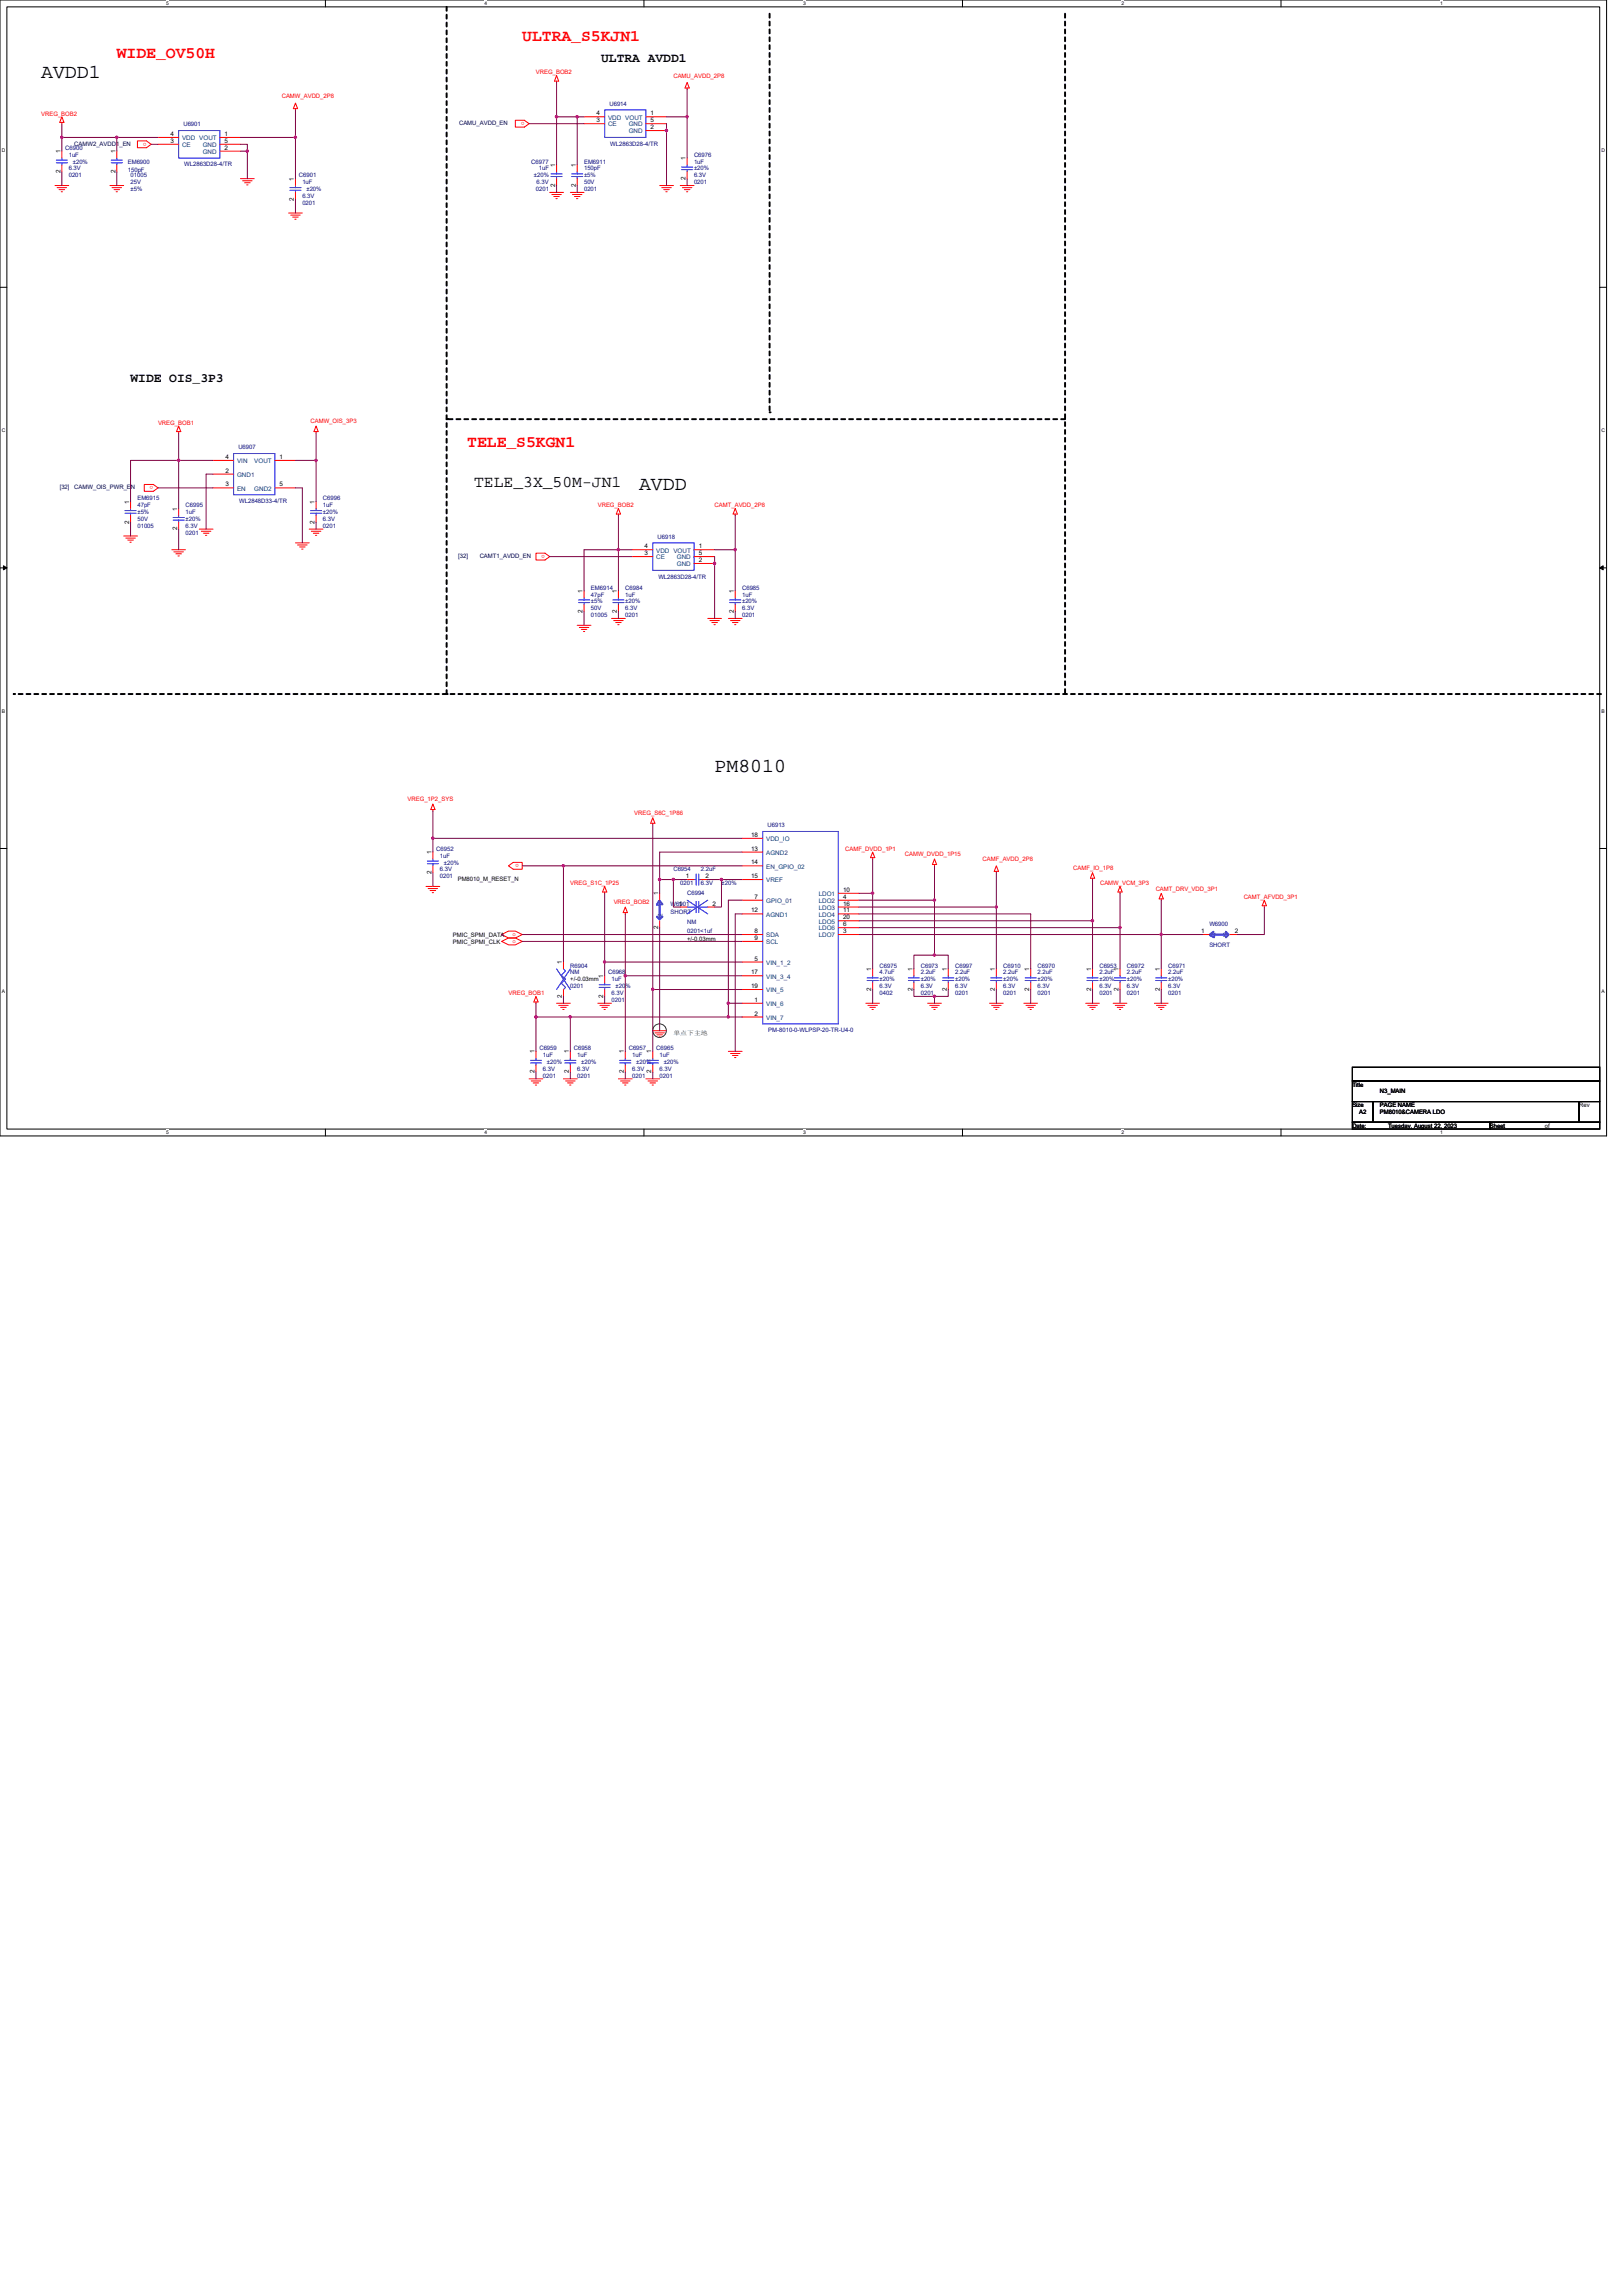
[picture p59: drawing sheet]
<svg xmlns="http://www.w3.org/2000/svg" width="210mm" height="297mm" viewBox="0 0 210 297" stroke-linecap="round" stroke-linejoin="round" font-family="sans-serif">
<defs><g id="words">
<g font-size="2.6">
<text x="5.3" y="10.1">AVDD1</text>
<text x="82.7" y="63.4">AVDD</text>
<text x="92.5" y="99.8">PM8010</text>
</g>
<g font-size="2.1" fill="#f00">
<text x="67.6" y="5.3">ULTRA_S5KJN1</text>
<text x="15.1" y="7.5">WIDE_OV50H</text>
<text x="60.5" y="57.8">TELE_S5KGN1</text>
</g>
<text font-size="2.1" x="61.3" y="63">TELE_3X_50M-JN1</text>
<g font-size="1.7">
<text x="77.8" y="8">ULTRA AVDD1</text>
<text x="16.9" y="49.4">WIDE OIS_3P3</text>
</g>
<g font-size=".8" fill="#f00">
<text x="69.3" y="9.6">VREG_BOB2</text>
<text x="87.1" y="10.1">CAMU_AVDD_2P8</text>
<text x="5.3" y="14.9">VREG_BOB2</text>
<text x="36.4" y="12.7">CAMW_AVDD_2P8</text>
<text x="67.8" y="15.8" transform="rotate(-180 67.8 15.8)">o</text>
<text x="18.9" y="18.5" transform="rotate(-180 18.9 18.5)">o</text>
<text x="20.4" y="54.9">VREG_BOB1</text>
<text x="40.2" y="54.8">CAMW_OIS_3P3</text>
<text x="19.8" y="62.9" transform="rotate(-180 19.8 62.9)">o</text>
<text x="77.3" y="65.6">VREG_BOB2</text>
<text x="92.5" y="65.6">CAMT_AVDD_2P8</text>
<text x="70.5" y="71.8" transform="rotate(-180 70.5 71.8)">o</text>
<text x="52.7" y="103.7">VREG_1P2_SYS</text>
<text x="82.1" y="105.5">VREG_S6C_1P86</text>
<text x="67.1" y="111.8" transform="rotate(-180 67.1 111.8)">o</text>
<text x="109.3" y="110.1">CAMF_DVDD_1P1</text>
<text x="117.1" y="110.8">CAMW_DVDD_1P15</text>
<text x="127.1" y="111.4">CAMF_AVDD_2P8</text>
<text x="138.9" y="112.6">CAMF_IO_1P8</text>
<text x="73.8" y="114.5">VREG_S1C_1P25</text>
<text x="79.4" y="117">VREG_BOB2</text>
<text x="142.3" y="114.5">CAMW_VCM_3P3</text>
<text x="149.5" y="115.2">CAMT_DRV_VDD_3P1</text>
<text x="160.9" y="116.3">CAMT_AFVDD_3P1</text>
<text x="66.3" y="121.1">o</text>
<text x="66.3" y="122">o</text>
<text x="65.8" y="128.7">VREG_BOB1</text>
</g>
<g font-size=".8">
<text x="22.1" y="17.6">4</text>
<text x="29.1" y="17.6">1</text>
<text x="77.2" y="15.8">3</text>
<text x="77.2" y="14.9">4</text>
<text x="84.2" y="16.7">2</text>
<text x="84.2" y="15.8">5</text>
<text x="84.2" y="14.9">1</text>
<text x="7.8" y="22.4" transform="rotate(-90 7.8 22.4)">2</text>
<text x="7.8" y="19.8" transform="rotate(-90 7.8 19.8)">1</text>
<text x="14.9" y="22.4" transform="rotate(-90 14.9 22.4)">2</text>
<text x="14.9" y="19.8" transform="rotate(-90 14.9 19.8)">1</text>
<text x="22.1" y="18.5">3</text>
<text x="29.1" y="19.4">2</text>
<text x="29.1" y="18.5">5</text>
<text x="38" y="23.4" transform="rotate(-90 38 23.4)">1</text>
<text x="71.8" y="21.6" transform="rotate(-90 71.8 21.6)">1</text>
<text x="74.5" y="21.6" transform="rotate(-90 74.5 21.6)">1</text>
<text x="88.7" y="23.3" transform="rotate(-90 88.7 23.3)">2</text>
<text x="88.7" y="20.7" transform="rotate(-90 88.7 20.7)">1</text>
<text x="38" y="26" transform="rotate(-90 38 26)">2</text>
<text x="71.8" y="24.2" transform="rotate(-90 71.8 24.2)">2</text>
<text x="74.5" y="24.2" transform="rotate(-90 74.5 24.2)">2</text>
<text x="29.2" y="59.4">4</text>
<text x="36.2" y="59.4">1</text>
<text x="16.7" y="65.2" transform="rotate(-90 16.7 65.2)">1</text>
<text x="29.2" y="61.2">2</text>
<text x="29.2" y="62.9">3</text>
<text x="36.2" y="62.9">5</text>
<text x="40.7" y="65.2" transform="rotate(-90 40.7 65.2)">1</text>
<text x="16.7" y="67.7" transform="rotate(-90 16.7 67.7)">2</text>
<text x="22.9" y="68.6" transform="rotate(-90 22.9 68.6)">2</text>
<text x="22.9" y="66.1" transform="rotate(-90 22.9 66.1)">1</text>
<text x="40.7" y="67.7" transform="rotate(-90 40.7 67.7)">2</text>
<text x="83.4" y="71.8">3</text>
<text x="83.4" y="70.9">4</text>
<text x="90.4" y="71.8">5</text>
<text x="90.4" y="70.9">1</text>
<text x="75.4" y="76.7" transform="rotate(-90 75.4 76.7)">1</text>
<text x="79.8" y="76.7" transform="rotate(-90 79.8 76.7)">1</text>
<text x="90.4" y="72.7">2</text>
<text x="94.9" y="76.7" transform="rotate(-90 94.9 76.7)">1</text>
<text x="75.4" y="79.3" transform="rotate(-90 75.4 79.3)">2</text>
<text x="79.8" y="79.3" transform="rotate(-90 79.8 79.3)">2</text>
<text x="94.9" y="79.3" transform="rotate(-90 94.9 79.3)">2</text>
<text x="55.8" y="113.1" transform="rotate(-90 55.8 113.1)">2</text>
<text x="55.8" y="110.5" transform="rotate(-90 55.8 110.5)">1</text>
<text x="59.2" y="114">PM8010_M_RESET_N</text>
<text x="88.7" y="113.6">1</text>
<text x="91.3" y="113.6">2</text>
<text x="97.2" y="113.6">15</text>
<text x="97.2" y="111.8">14</text>
<text x="97.2" y="108.3">18</text>
<text x="97.2" y="110">13</text>
<text x="85.2" y="115.8" transform="rotate(-90 85.2 115.8)">1</text>
<text x="87.8" y="117.2">1</text>
<text x="92.2" y="117.2">2</text>
<text x="97.2" y="118">12</text>
<text x="97.6" y="116.3">7</text>
<text x="109.1" y="115.4">10</text>
<text x="109.1" y="116.3">4</text>
<text x="109.1" y="117.2">16</text>
<text x="109.1" y="118">11</text>
<text x="109.1" y="118.9">20</text>
<text x="109.1" y="119.8">6</text>
<text x="58.6" y="121.2">PMIC_SPMI_DATA</text>
<text x="58.6" y="122.1">PMIC_SPMI_CLK</text>
<text x="72.7" y="124.7" transform="rotate(-90 72.7 124.7)">1</text>
<text x="85.2" y="120.2" transform="rotate(-90 85.2 120.2)">2</text>
<text x="88.9" y="121.8">+/-0.03mm</text>
<text x="97.6" y="124.3">5</text>
<text x="97.6" y="121.6">9</text>
<text x="97.6" y="120.7">8</text>
<text x="109.1" y="120.7">3</text>
<text x="112.7" y="125.6" transform="rotate(-90 112.7 125.6)">1</text>
<text x="118" y="125.6" transform="rotate(-90 118 125.6)">1</text>
<text x="122.5" y="125.6" transform="rotate(-90 122.5 125.6)">1</text>
<text x="128.7" y="125.6" transform="rotate(-90 128.7 125.6)">1</text>
<text x="133.2" y="125.6" transform="rotate(-90 133.2 125.6)">1</text>
<text x="141.2" y="125.6" transform="rotate(-90 141.2 125.6)">1</text>
<text x="144.7" y="125.6" transform="rotate(-90 144.7 125.6)">1</text>
<text x="150.1" y="125.6" transform="rotate(-90 150.1 125.6)">1</text>
<text x="155.4" y="120.7">1</text>
<text x="159.7" y="120.7">2</text>
<text x="72.7" y="129.1" transform="rotate(-90 72.7 129.1)">2</text>
<text x="73.8" y="127">+/-0.03mm</text>
<text x="78" y="129.1" transform="rotate(-90 78 129.1)">2</text>
<text x="78" y="126.5" transform="rotate(-90 78 126.5)">1</text>
<text x="97.2" y="126">17</text>
<text x="97.2" y="127.8">19</text>
<text x="97.6" y="129.6">1</text>
<text x="97.6" y="131.4">2</text>
<text x="112.7" y="128.2" transform="rotate(-90 112.7 128.2)">2</text>
<text x="118" y="128.2" transform="rotate(-90 118 128.2)">2</text>
<text x="122.5" y="128.2" transform="rotate(-90 122.5 128.2)">2</text>
<text x="128.7" y="128.2" transform="rotate(-90 128.7 128.2)">2</text>
<text x="133.2" y="128.2" transform="rotate(-90 133.2 128.2)">2</text>
<text x="141.2" y="128.2" transform="rotate(-90 141.2 128.2)">2</text>
<text x="144.7" y="128.2" transform="rotate(-90 144.7 128.2)">2</text>
<text x="150.1" y="128.2" transform="rotate(-90 150.1 128.2)">2</text>
<text x="69.2" y="136.3" transform="rotate(-90 69.2 136.3)">1</text>
<text x="73.6" y="136.3" transform="rotate(-90 73.6 136.3)">1</text>
<text x="80.7" y="136.3" transform="rotate(-90 80.7 136.3)">1</text>
<text x="84.3" y="136.3" transform="rotate(-90 84.3 136.3)">1</text>
<text x="69.2" y="138.9" transform="rotate(-90 69.2 138.9)">2</text>
<text x="73.6" y="138.9" transform="rotate(-90 73.6 138.9)">2</text>
<text x="80.7" y="138.9" transform="rotate(-90 80.7 138.9)">2</text>
<text x="84.3" y="138.9" transform="rotate(-90 84.3 138.9)">2</text>
<text x="175" y="140.6">Title</text>
<text x="175" y="143.2">Size</text>
<text x="178.5" y="141.5">N3_MAIN</text>
<text x="178.5" y="143.2">PAGE NAME</text>
<text x="204.3" y="143.2">Rev</text>
<text x="175" y="145.9">Date:</text>
<text x="175.9" y="144.1">A2</text>
<text x="178.5" y="144.1">PM8010&amp;CAMERA LDO</text>
<text x="179.6" y="145.9">Tuesday, August 22, 2023</text>
<text x="192.7" y="145.9">Sheet</text>
<text x="199.9" y="145.9">of</text>
</g>
<g font-size=".8" fill="#000080">
<text x="23.7" y="16.4">U6901</text>
<text x="78.8" y="13.7">U6914</text>
<text x="8.4" y="19.4">C6900</text>
<text x="8.9" y="20.3">1uF</text>
<text x="8.9" y="22.9">0201</text>
<text x="8.9" y="22.1">6.3V</text>
<text x="9.4" y="21.2">±20%</text>
<text x="16.5" y="21.2">EM6900</text>
<text x="16.5" y="22.2">150pF</text>
<text x="16.9" y="22.9">01005</text>
<text x="16.9" y="23.8">25V</text>
<text x="23.8" y="21.5">WL2863D28-4/TR</text>
<text x="38.7" y="22.9">C6901</text>
<text x="39.1" y="23.8">1uF</text>
<text x="68.7" y="21.2">C6977</text>
<text x="69.1" y="22.9">±20%</text>
<text x="69.4" y="23.8">6.3V</text>
<text x="69.7" y="22.1">1uF</text>
<text x="75.6" y="21.2">EM6911</text>
<text x="75.6" y="22.1">150pF</text>
<text x="75.6" y="23.8">50V</text>
<text x="75.6" y="22.9">±5%</text>
<text x="79" y="18.9">WL2863D28-4/TR</text>
<text x="89.8" y="20.3">C6976</text>
<text x="89.8" y="21.2">1uF</text>
<text x="89.8" y="23.8">0201</text>
<text x="89.8" y="22.9">6.3V</text>
<text x="89.8" y="22.1">±20%</text>
<text x="16.9" y="24.7">±5%</text>
<text x="39.1" y="26.5">0201</text>
<text x="39.1" y="25.6">6.3V</text>
<text x="39.6" y="24.7">±20%</text>
<text x="69.3" y="24.7">0201</text>
<text x="75.6" y="24.7">0201</text>
<text x="30.8" y="58.1">U6907</text>
<text x="17.8" y="64.7">EM6915</text>
<text x="17.8" y="65.6">47pF</text>
<text x="24" y="65.6">C6995</text>
<text x="30.9" y="65.1">WL2848D33-4/TR</text>
<text x="41.8" y="64.7">C6996</text>
<text x="41.8" y="65.6">1uF</text>
<text x="17.8" y="68.3">01005</text>
<text x="17.8" y="67.4">50V</text>
<text x="17.8" y="66.5">±5%</text>
<text x="24" y="66.5">1uF</text>
<text x="24" y="69.2">0201</text>
<text x="24" y="68.3">6.3V</text>
<text x="24" y="67.4">±20%</text>
<text x="41.8" y="68.3">0201</text>
<text x="41.8" y="67.4">6.3V</text>
<text x="41.8" y="66.5">±20%</text>
<text x="85.1" y="69.7">U6918</text>
<text x="76.5" y="76.3">EM6914</text>
<text x="76.5" y="77.2">47pF</text>
<text x="80.9" y="76.3">C6984</text>
<text x="80.9" y="77.2">1uF</text>
<text x="85.2" y="74.9">WL2863D28-4/TR</text>
<text x="96" y="76.3">C6985</text>
<text x="96" y="77.2">1uF</text>
<text x="76.5" y="79.8">01005</text>
<text x="76.5" y="79">50V</text>
<text x="76.5" y="78.1">±5%</text>
<text x="80.9" y="79.8">0201</text>
<text x="80.9" y="79">6.3V</text>
<text x="80.9" y="78.1">±20%</text>
<text x="96" y="79.8">0201</text>
<text x="96" y="79">6.3V</text>
<text x="96" y="78.1">±20%</text>
<text x="99.3" y="107">U6913</text>
<text x="56.5" y="110.1">C6952</text>
<text x="56.9" y="111">1uF</text>
<text x="56.9" y="113.6">0201</text>
<text x="56.9" y="112.7">6.3V</text>
<text x="57.4" y="111.8">±20%</text>
<text x="87.1" y="112.7">C6954</text>
<text x="90.7" y="112.7">2.2uF</text>
<text x="86.8" y="117.2">W6901</text>
<text x="86.8" y="118.2">SHORT</text>
<text x="88" y="114.5">0201</text>
<text x="88.9" y="115.8">C6994</text>
<text x="88.9" y="119.5">NM</text>
<text x="90.7" y="114.5">6.3V</text>
<text x="93.3" y="114.5">±20%</text>
<text x="156.5" y="119.8">W6900</text>
<text x="73.8" y="125.2">R6904</text>
<text x="88.9" y="120.7">0201&lt;1uf</text>
<text x="113.8" y="125.2">C6975</text>
<text x="119.1" y="125.2">C6973</text>
<text x="123.6" y="125.2">C6997</text>
<text x="129.8" y="125.2">C6910</text>
<text x="134.2" y="125.2">C6970</text>
<text x="142.2" y="125.2">C6953</text>
<text x="145.8" y="125.2">C6972</text>
<text x="151.1" y="125.2">C6971</text>
<text x="156.5" y="122.5">SHORT</text>
<text x="73.8" y="126.1">NM</text>
<text x="73.8" y="127.8">0201</text>
<text x="78.7" y="126.1">C6968</text>
<text x="79.1" y="127">1uF</text>
<text x="79.1" y="129.6">0201</text>
<text x="79.1" y="128.7">6.3V</text>
<text x="79.6" y="127.8">±20%</text>
<text x="113.8" y="126.1">4.7uF</text>
<text x="113.8" y="128.7">0402</text>
<text x="113.8" y="127.8">6.3V</text>
<text x="113.8" y="127">±20%</text>
<text x="119.1" y="126.1">2.2uF</text>
<text x="119.1" y="128.7">0201</text>
<text x="119.1" y="127.8">6.3V</text>
<text x="119.1" y="127">±20%</text>
<text x="123.6" y="126.1">2.2uF</text>
<text x="123.6" y="128.7">0201</text>
<text x="123.6" y="127.8">6.3V</text>
<text x="123.6" y="127">±20%</text>
<text x="129.8" y="126.1">2.2uF</text>
<text x="129.8" y="128.7">0201</text>
<text x="129.8" y="127.8">6.3V</text>
<text x="129.8" y="127">±20%</text>
<text x="134.2" y="126.1">2.2uF</text>
<text x="134.2" y="128.7">0201</text>
<text x="134.2" y="127.8">6.3V</text>
<text x="134.2" y="127">±20%</text>
<text x="142.2" y="126.1">2.2uF</text>
<text x="142.2" y="128.7">0201</text>
<text x="142.2" y="127.8">6.3V</text>
<text x="142.2" y="127">±20%</text>
<text x="145.8" y="126.1">2.2uF</text>
<text x="145.8" y="128.7">0201</text>
<text x="145.8" y="127.8">6.3V</text>
<text x="145.8" y="127">±20%</text>
<text x="151.1" y="126.1">2.2uF</text>
<text x="151.1" y="128.7">0201</text>
<text x="151.1" y="127.8">6.3V</text>
<text x="151.1" y="127">±20%</text>
<text x="69.8" y="135.8">C6959</text>
<text x="70.2" y="136.7">1uF</text>
<text x="70.8" y="137.6">±20%</text>
<text x="74.2" y="135.8">C6958</text>
<text x="74.7" y="136.7">1uF</text>
<text x="75.2" y="137.6">±20%</text>
<text x="81.3" y="135.8">C6957</text>
<text x="81.8" y="136.7">1uF</text>
<text x="82.3" y="137.6">±20%</text>
<text x="84.9" y="135.8">C6965</text>
<text x="85.3" y="136.7">1uF</text>
<text x="85.9" y="137.6">±20%</text>
<text x="99.4" y="133.5">PM-8010-0-WLPSP-20-TR-U4-0</text>
<text x="70.2" y="139.4">0201</text>
<text x="70.2" y="138.5">6.3V</text>
<text x="74.7" y="139.4">0201</text>
<text x="74.7" y="138.5">6.3V</text>
<text x="81.8" y="139.4">0201</text>
<text x="81.8" y="138.5">6.3V</text>
<text x="85.3" y="139.4">0201</text>
<text x="85.3" y="138.5">6.3V</text>
</g>
<g font-size=".8" fill="#000040">
<text x="59.4" y="16.2">CAMU_AVDD_EN</text>
<text x="9.6" y="18.9">CAMW2_AVDD1_EN</text>
<text x="7.7" y="63.3">[32]</text>
<text x="9.6" y="63.3">CAMW_OIS_PWR_EN</text>
<text x="59.3" y="72.2">[32]</text>
<text x="62.1" y="72.2">CAMT1_AVDD_EN</text>
</g>
<g font-size=".8" fill="#004080">
<text x="78.7" y="16.4">CE</text>
<text x="78.7" y="15.5">VDD VOUT</text>
<text x="81.3" y="17.3">GND</text>
<text x="81.3" y="16.4">GND</text>
<text x="23.6" y="19">CE</text>
<text x="23.6" y="18.1">VDD VOUT</text>
<text x="26.2" y="19.9">GND</text>
<text x="26.2" y="19">GND</text>
<text x="30.7" y="59.9">VIN</text>
<text x="32.9" y="59.9">VOUT</text>
<text x="30.7" y="61.7">GND1</text>
<text x="30.7" y="63.5">EN</text>
<text x="32.9" y="63.5">GND2</text>
<text x="84.9" y="71.5">VDD VOUT</text>
<text x="84.9" y="72.4">CE</text>
<text x="87.6" y="73.3">GND</text>
<text x="87.6" y="72.4">GND</text>
<text x="99.1" y="112.4">EN_GPIO_02</text>
<text x="99.1" y="108.8">VDD_IO</text>
<text x="99.1" y="110.6">AGND2</text>
<text x="85.7" y="118.7" transform="rotate(-90 85.7 118.7)">2</text>
<text x="85.7" y="117.3" transform="rotate(-90 85.7 117.3)">1</text>
<text x="99.1" y="114.2">VREF</text>
<text x="99.1" y="116.8">GPIO_01</text>
<text x="99.1" y="118.6">AGND1</text>
<text x="105.9" y="115.9">LDO1</text>
<text x="105.9" y="116.8">LDO2</text>
<text x="105.9" y="117.7">LDO3</text>
<text x="105.9" y="118.6">LDO4</text>
<text x="105.9" y="119.5">LDO5</text>
<text x="99.1" y="124.8">VIN_1_2</text>
<text x="99.1" y="122.2">SCL</text>
<text x="99.1" y="121.3">SDA</text>
<text x="105.9" y="120.4">LDO6</text>
<text x="105.9" y="121.3">LDO7</text>
<text x="156.9" y="121.3">1</text>
<text x="158.2" y="121.3">2</text>
<text x="99.1" y="126.6">VIN_3_4</text>
<text x="99.1" y="128.4">VIN_5</text>
<text x="99.1" y="130.2">VIN_6</text>
<text x="99.1" y="131.9">VIN_7</text>
</g>
<text font-size=".8" fill="#008000" x="87.1" y="134">单点下主地</text>
<g font-size=".6">
<text x="21.5" y=".7">5</text>
<text x="62.7" y=".7">4</text>
<text x="103.9" y=".7">3</text>
<text x="145.1" y=".7">2</text>
<text x="186.3" y=".7">1</text>
<text x=".2" y="19.6">D</text>
<text x="207.2" y="19.6">D</text>
<text x=".2" y="55.9">C</text>
<text x="207.2" y="55.9">C</text>
<text x=".2" y="92.2">B</text>
<text x="207.2" y="92.2">B</text>
<text x=".2" y="128.5">A</text>
<text x="207.2" y="128.5">A</text>
<text x="21.5" y="146.7">5</text>
<text x="62.7" y="146.7">4</text>
<text x="103.9" y="146.7">3</text>
<text x="145.1" y="146.7">2</text>
<text x="186.3" y="146.7">1</text>
</g>
</g></defs>
<path d="M0 0h207.9v147h-207.9zM.9 .9h206.1v145.2h-206.1z" fill="none" stroke="#000" stroke-width=".13"/>
<g fill="#fff">
<path d="M21.5 .1h.3v.7h-.3z"/>
<path d="M21.5 146.2h.3v.7h-.3z"/>
</g>
<path d="M42.1 0v.9M42.1 146.1v.9" fill="none" stroke="#000" stroke-width=".13"/>
<g fill="#fff">
<path d="M62.7 .1h.3v.7h-.3z"/>
<path d="M62.7 146.2h.3v.7h-.3z"/>
</g>
<path d="M83.3 0v.9M83.3 146.1v.9" fill="none" stroke="#000" stroke-width=".13"/>
<g fill="#fff">
<path d="M103.9 .1h.3v.7h-.3z"/>
<path d="M103.9 146.2h.3v.7h-.3z"/>
</g>
<path d="M124.5 0v.9M124.5 146.1v.9" fill="none" stroke="#000" stroke-width=".13"/>
<g fill="#fff">
<path d="M145.1 .1h.4v.7h-.4z"/>
<path d="M145.1 146.2h.4v.7h-.4z"/>
</g>
<path d="M165.7 0v.9M165.7 146.1v.9" fill="none" stroke="#000" stroke-width=".13"/>
<g fill="#fff">
<path d="M186.3 .1h.4v.7h-.4z"/>
<path d="M186.3 146.2h.4v.7h-.4z"/>
<path d="M.2 19h.5v.7h-.5z"/>
<path d="M207.2 19h.4v.7h-.4z"/>
<path d="M.2 55.3h.5v.7h-.5z"/>
<path d="M207.2 55.3h.4v.7h-.4z"/>
</g>
<path d="M0 37.2h.9M207 37.2h.9" fill="none" stroke="#000" stroke-width=".13"/>
<g fill="#fff">
<path d="M.2 91.6h.4v.7h-.4z"/>
<path d="M207.2 91.6h.4v.7h-.4z"/>
</g>
<path d="M0 73.5h.9M207 73.5h.9" fill="none" stroke="#000" stroke-width=".13"/>
<path d="M.4 73.2l.5 .3-.5 .2zM207 73.5l.4-.3v.5z" fill="#000" stroke="#000" stroke-width=".13"/>
<g fill="#fff">
<path d="M.2 127.9h.4v.7h-.4z"/>
<path d="M207.2 127.9h.4v.7h-.4z"/>
</g>
<path d="M0 109.8h.9M207 109.8h.9M175 138.1h32v1.7h-32zM175 139.8h32v2.7h-32zM175 142.5h2.6v2.7h-2.6zM175 145.2h17.7v.9h-17.7zM177.6 142.5h26.7v2.7h-26.7zM192.7 145.2h14.3v.9h-14.3zM204.3 142.5h2.7v2.7h-2.7z" fill="none" stroke="#000" stroke-width=".13"/>
<path d="M57.8 .9v88.9M99.6 1.8v51.5M137.8 1.8v88M57.8 54.2h.1M99.6 53.3h.1M137.8 54.2h-80M1.8 89.8h.1M57.8 89.8h.1M137.8 89.8h.1M207.1 89.8h-205.3" fill="none" stroke="#000" stroke-width=".25" stroke-dasharray=".5 .5"/>
<circle cx="85.3" cy="133.3" r=".88" fill="none" stroke="#008000" stroke-width=".13"/>
<g fill="none" stroke="#f00" stroke-width=".13">
<path d="M8 15.1l.3 .7h-.6zM8 15.8v.2M8 19.6v.8M15.1 19.6v.8M17.8 18.2h1.1l.7 .5-.7 .4h-1.1zM20.4 18.7h2.7M20.4 17.8h2.7M28.4 17.8h2.7M28.4 19.6h2.7M28.4 18.7h2.7M38.2 14.1v.1M38.2 13.3l.3 .8h-.5z"/>
<path d="M66.7 15.6h1.1l.7 .4-.7 .4h-1.1zM72 10.5v.2M72 9.8l.3 .7h-.6zM75.6 16h2.6M75.6 15.1h2.6M83.6 15.1h2.6M83.6 16.9h2.6M83.6 16h2.6M88.9 11.4v.2M88.9 10.7l.3 .7h-.6zM7.1 24h1.8M7.4 24.3h1.2"/>
<path d="M7.6 24.5h.8M7.9 24.8h.2M8 21.3v.9M14.2 24h1.8M14.5 24.3h1.2M14.8 24.5h.7M15 24.8h.2M15.1 21.3v.9M31.1 23.1h1.8M31.4 23.4h1.2M31.6 23.6h.8M31.9 23.9h.2"/>
<path d="M37.3 27.6h1.8M37.6 27.8h1.2M37.9 28.1h.7M38.1 28.4h.2M38.2 23.1v.9M38.2 24.9v.9M71.1 24.9h1.8M71.4 25.2h1.2M71.6 25.4h.8M71.9 25.7h.2M72 21.3v.9M72 23.1v.9"/>
<path d="M73.8 24.9h1.8M74.1 25.2h1.2M74.3 25.4h.7M74.6 25.7h.2M74.7 21.3v.9M74.7 23.1v.9M85.3 24h1.8M85.6 24.3h1.2M85.9 24.5h.7M86.1 24.8h.2M88 24h1.8M88.3 24.3h1.2"/>
<path d="M88.5 24.5h.8M88.8 24.8h.2M88.9 20.4v.9M88.9 22.2v.9M23.1 55.8v.2M23.1 55.1l.3 .7h-.6zM27.6 59.6h2.6M35.6 59.6h2.6M40.9 55.1l.3 .7h-.6zM40.9 55.8v.2M16 69.3h1.8M16.3 69.6h1.2"/>
<path d="M16.5 69.9h.8M16.8 70.1h.2M16.9 64.9v.9M16.9 66.7v.9M18.7 62.7h1.1l.6 .4-.6 .5h-1.1zM22.2 71.1h1.8M22.5 71.4h1.2M22.8 71.6h.7M23 71.9h.2M23.1 65.8v.9M23.1 67.6v.9M25.8 68.5h1.8"/>
<path d="M26.1 68.7h1.2M26.3 69h.7M26.6 69.3h.2M27.6 61.3h2.6M27.6 63.1h2.6M35.6 63.1h2.6M38.2 70.2h1.8M38.5 70.5h1.2M38.8 70.8h.7M39 71h.2M40 68.5h1.8M40.3 68.7h1.2"/>
<path d="M40.5 69h.8M40.8 69.3h.2M40.9 64.9v.9M40.9 66.7v.9M69.3 71.6h1.2l.6 .4-.6 .5h-1.2zM75.6 76.5v.8M75.6 78.2v.9M80 66.5v.2M80 76.5v.8M80 78.2v.9M80 65.8l.3 .7h-.6zM81.8 72h2.7"/>
<path d="M81.8 71.1h2.7M89.8 71.1h2.7M89.8 72.9h2.7M89.8 72h2.7M95.1 65.8l.3 .7h-.6zM95.1 66.5v.2M95.1 76.5v.8M95.1 78.2v.9M74.7 80.9h1.8M75 81.2h1.2M75.2 81.4h.7M75.5 81.7h.1"/>
<path d="M79.1 80h1.8M79.4 80.3h1.2M79.7 80.5h.7M79.9 80.8h.2M91.6 80h1.7M91.8 80.3h1.3M92.1 80.5h.7M92.4 80.8h.1M94.2 80h1.8M94.5 80.3h1.2M94.8 80.5h.7M95 80.8h.2"/>
<path d="M55.1 114.7h1.8M55.4 115h1.2M55.6 115.2h.8M55.9 115.5h.2M56 104l.3 .7h-.6zM56 104.7v.2M56 110.2v.9M56 112v.9M65.8 112l.6-.4h1.2v.9h-1.2zM78.2 115.4v.2M78.2 114.7l.3 .7h-.5zM80.9 117.3l.3 .8h-.6z"/>
<path d="M80.9 118.1v.1M84.5 105.8l.2 .7h-.5zM84.5 106.5v.2M85.3 115.6v.9M85.3 119.1v.9M88 117.3h.9M88.9 113.8h.9M90.7 113.8h.9M91.6 117.3h.9M96 113.8h2.7M96 116.5h2.7M96 112h2.7"/>
<path d="M96 108.5h2.7M96 118.2h2.7M96 110.2h2.7M108.5 115.6h2.6M108.5 116.5h2.6M108.5 117.3h2.6M108.5 118.2h2.6M108.5 119.1h2.6M112.9 111v.1M112.9 110.2l.3 .8h-.6zM120.9 111.8v.2M120.9 111.1l.3 .7h-.6z"/>
<path d="M128.9 112.7v.2M128.9 112l.3 .7h-.6zM141.4 112.9l.2 .7h-.5zM141.4 113.6v.2M144.9 114.7l.3 .7h-.6zM144.9 115.4v.2M150.2 115.6l.3 .7h-.5zM150.2 116.3v.2M163.6 117.2v.1M163.6 116.5l.3 .7h-.6zM64.9 120.9l.9-.4h.9l.9 .4-.9 .4h-.9zM64.9 121.8l.9-.5h.9l.9 .5-.9 .4h-.9z"/>
<path d="M68.5 139.6h1.7M68.7 139.8h1.3M69.3 129.6v.2M69.3 136v.9M69.3 137.8v.9M69.3 128.9l.3 .7h-.5zM72 129.8h1.8M72.3 130.1h1.2M72.5 130.3h.8M72.8 130.6h.2M72.9 139.6h1.8M72.9 124.5v.8"/>
<path d="M72.9 128v.9M73.2 139.8h1.2M73.8 136v.9M73.8 137.8v.9M77.3 129.8h1.8M77.6 130.1h1.2M77.9 130.3h.7M78.1 130.6h.2M78.2 126.2v.9M78.2 128v.9M80 139.6h1.8M80.3 139.8h1.2"/>
<path d="M80.9 136v.9M80.9 137.8v.9M83.6 139.6h1.7M83.8 139.8h1.3M84.5 136v.9M84.5 137.8v.9M84.5 133.3h1.7M84.7 133.6h1.3M85 133.9h.7M85.3 134.2h.1M94.2 136h1.8M94.5 136.3h1.2"/>
<path d="M94.8 136.5h.7M95 136.8h.2M96 124.5h2.7M96 126.2h2.7M96 128h2.7M96 129.8h2.7M96 131.6h2.7M96 121.8h2.7M96 120.9h2.7M108.5 120h2.6M108.5 120.9h2.6M112 129.8h1.8"/>
<path d="M112.3 130.1h1.2M112.5 130.3h.8M112.8 130.6h.2M112.9 125.3v.9M112.9 127.1v.9M118.2 125.3v.9M118.2 127.1v.9M120 129.8h1.8M120.3 130.1h1.2M120.5 130.3h.8M120.8 130.6h.2M122.7 125.3v.9"/>
<path d="M122.7 127.1v.9M128 129.8h1.8M128.3 130.1h1.2M128.5 130.3h.8M128.8 130.6h.2M128.9 125.3v.9M128.9 127.1v.9M132.5 129.8h1.7M132.7 130.1h1.3M133 130.3h.7M133.3 130.6h.1M133.3 125.3v.9"/>
<path d="M133.3 127.1v.9M140.5 129.8h1.7M140.7 130.1h1.3M141 130.3h.7M141.3 130.6h.1M141.4 125.3v.9M141.4 127.1v.9M144 129.8h1.8M144.3 130.1h1.2M144.5 130.3h.8M144.8 130.6h.2M144.9 125.3v.9"/>
<path d="M144.9 127.1v.9M149.4 129.8h1.7M149.6 130.1h1.3M149.9 130.3h.7M150.2 130.6h.1M150.2 125.3v.9M150.2 127.1v.9M155.6 120.9h.9M159.1 120.9h.9M69 140.1h.7M69.3 140.4h.1M73.4 140.1h.7"/>
<path d="M73.7 140.4h.2M80.5 140.1h.8M80.8 140.4h.2M84.1 140.1h.7M84.4 140.4h.1"/>
</g>
<g fill="none" stroke="#00f" stroke-width=".13">
<path d="M23.1 16.9h5.3v3.5h-5.3zM78.2 14.2h5.4v3.6h-5.4zM7.3 20.7h1.4M7.3 21.1h1.4M8 20.4v.3M8 21.1v.2M14.4 20.7h1.4M14.4 21.1h1.4M15.1 20.4v.3M15.1 21.1v.2M37.5 24.3h1.4M37.5 24.6h1.4"/>
<path d="M38.2 24v.3M38.2 24.6v.3M71.3 22.5h1.4M71.3 22.8h1.4M72 22.2v.3M72 22.8v.3M74 22.5h1.4M74 22.8h1.4M74.7 22.2v.3M74.7 22.8v.3M88.2 21.6h1.4M88.2 21.9h1.4"/>
<path d="M88.9 21.3v.3M88.9 21.9v.3M30.2 58.7h5.4v5.3h-5.4zM16.2 66.1h1.4M16.2 66.4h1.4M16.9 65.8v.3M16.9 66.4v.3M22.4 67h1.4M22.4 67.3h1.4M23.1 66.7v.3M23.1 67.3v.3M40.2 66.1h1.4"/>
<path d="M40.2 66.4h1.4M40.9 65.8v.3M40.9 66.4v.3M74.8 77.6h1.5M74.8 78h1.5M75.6 77.3v.3M75.6 78v.2M79.3 77.6h1.4M79.3 78h1.4M80 77.3v.3M80 78v.2M84.5 70.2h5.3v3.6h-5.3z"/>
<path d="M94.4 77.6h1.4M94.4 78h1.4M95.1 77.3v.3M95.1 78v.2M55.3 111.4h1.4M55.3 111.7h1.4M56 111.1v.3M56 111.7v.3M88.9 116.5l2.7 1.7M88.9 117.3h1.2M89.8 113.8h.3M90.1 116.6v1.5"/>
<path d="M90.1 113.1v1.4M90.4 116.6v1.5M90.4 117.3h1.2M90.4 113.1v1.4M90.4 113.8h.3M91.6 116.5l-2.7 1.7M98.7 107.6h9.8v24.9h-9.8zM68.6 137.2h1.5M68.6 137.5h1.5M69.3 136.9v.3M69.3 137.5v.3M72 125.3l1.8 2.7"/>
<path d="M72.9 125.3l.3 .3-.6 .6 .6 .5-.6 .5 .6 .5-.3 .3M73.1 137.2h1.4M73.1 137.5h1.4M73.8 125.3l-1.8 2.7M73.8 136.9v.3M73.8 137.5v.3M77.5 127.4h1.5M77.5 127.7h1.5M78.2 127.1v.3M78.2 127.7v.3M80.2 137.2h1.4M80.2 137.5h1.4"/>
<path d="M80.9 136.9v.3M80.9 137.5v.3M83.7 137.2h1.5M83.7 137.5h1.5M84.5 136.9v.3M84.5 137.5v.3M112.2 126.5h1.4M112.2 126.9h1.4M112.9 126.2v.3M112.9 126.9v.2M117.5 126.5h1.5M117.5 126.9h1.5"/>
<path d="M118.2 126.2v.3M118.2 126.9v.2M122 126.5h1.4M122 126.9h1.4M122.7 126.2v.3M122.7 126.9v.2M128.2 126.5h1.4M128.2 126.9h1.4M128.9 126.2v.3M128.9 126.9v.2M132.6 126.5h1.5M132.6 126.9h1.5"/>
<path d="M133.3 126.2v.3M133.3 126.9v.2M140.6 126.5h1.5M140.6 126.9h1.5M141.4 126.2v.3M141.4 126.9v.2M144.2 126.5h1.4M144.2 126.9h1.4M144.9 126.2v.3M144.9 126.9v.2M149.5 126.5h1.5M149.5 126.9h1.5"/>
<path d="M150.2 126.2v.3M150.2 126.9v.2"/>
</g>
<path d="M85 118.6l.3 .4M85.3 116.5l-.3 .6M85.3 116.7v2M85.3 116.5l.4 .5M85.7 118.6l-.3 .3M156.5 121l.6 .3M156.7 120.9h2M157 120.5l-.5 .4M158.6 120.5l.3 .3M159 120.9l-.4 .4" fill="none" stroke="#00f" stroke-width=".25"/>
<g fill="none" stroke="#800040" stroke-width=".13">
<path d="M8 16v1.8M8 17.8v1.8M8 17.8h7.1M15.1 17.8h5.3M15.1 17.8v1.8M19.6 18.7h.8M31.1 18.7h.9v.9M31.1 19.6h.9v3.5M31.1 17.8h7.1M38.2 14.2v3.6M38.2 17.8v5.3M68.5 16h7.1"/>
<path d="M72 15.1h2.7M72 10.7v4.4M72 15.1v6.2M74.7 15.1v6.2M74.7 15.1h.9M86.2 15.1h2.7M86.2 16v8M88.9 11.6v3.5M88.9 15.1v5.3M8 22.2v1.8M15.1 22.2v1.8M38.2 25.8v1.8"/>
<path d="M72 24v.9M74.7 24v.9M88.9 23.1v.9M23.1 56v3.6h-6.2v5.3M27.6 59.6h-4.5v6.2M38.2 59.6h2.7M40.9 56v3.6M40.9 59.6v5.3M16.9 67.6v1.7M20.4 63.1h7.2M23.1 68.5v2.6M27.6 61.3h-.9v7.2"/>
<path d="M38.2 63.1h.9v7.1M40.9 67.6v.9M71.1 72h10.7M75.6 79.1v1.8M80 71.1h1.8M80 71.1h-4.4v5.4M80 66.7v4.4M80 71.1v5.4M80 79.1v.9M92.5 71.1h2.6M92.5 72v8M95.1 66.7v4.4"/>
<path d="M95.1 71.1v5.4M95.1 79.1v.9M56 104.9v3.6M56 108.5v1.7M56 112.9v1.8M56 108.5h40M67.6 112h5.3M72.9 112v12.5M72.9 112h23.1M78.2 115.6v8.9M80.9 118.2v8M84.5 106.7v21.3"/>
<path d="M85.3 113.8v1.8M85.3 113.8h1.8M88.9 113.8h-1.8v3.5h.9M91.6 113.8h1.7M96 113.8h-2.7v3.5h-.8M96 110.2h-10.7v3.6M96 116.5h-1.8v13.3M96 118.2h-.9v17.8M111.1 119.1h30.3M111.1 117.3h17.8M111.1 118.2h22.2v7.1M111.1 116.5h9.8"/>
<path d="M111.1 115.6h1.8M112.9 111.1v4.5M112.9 115.6v9.7M120.9 112v4.5M120.9 116.5v7.1M128.9 112.9v4.4M128.9 117.3v8M141.4 113.8v5.3M141.4 119.1v6.2M144.9 115.6v4.4M150.2 116.5v4.4M163.6 117.3v3.6h-3.6"/>
<path d="M67.6 120.9h28.4M67.6 121.8h28.4M69.3 129.8v1.8M69.3 131.6v4.4M69.3 138.7v.9M69.3 131.6h4.5M72.9 128.9v.9M73.8 131.6h20.4M73.8 131.6v4.4M73.8 138.7v.9M78.2 124.5v1.7M78.2 128.9v.9"/>
<path d="M78.2 124.5h17.8M80.9 126.2h15.1M80.9 126.2v9.8M80.9 138.7v.9M84.5 138.7v.9M85.3 120v13.4M94.2 129.8v1.8M94.2 129.8h1.8M94.2 131.6h1.8M96 128h-11.5v8M111.1 120.9h39.1M111.1 120h33.8"/>
<path d="M112.9 128v1.8M118.2 125.3v-1.7h4.5v1.7M118.2 128v.9h2.7v.9M122.7 128v.9h-1.8M128.9 128v1.8M133.3 128v1.8M141.4 128v1.8M144.9 120v5.3M144.9 128v1.8M150.2 120.9h5.4M150.2 120.9v4.4M150.2 128v1.8"/>
</g>
<g fill="#f0f" stroke="#f0f" stroke-width=".13">
<path d="M7.9 17.7h.2v.2h-.2z" fill-rule="evenodd"/>
<path d="M38.1 17.7h.2v.2h-.2z" fill-rule="evenodd"/>
<path d="M31.9 19.4h.2v.3h-.2z" fill-rule="evenodd"/>
<path d="M55.9 108.3h.2v.3h-.2z" fill-rule="evenodd"/>
<path d="M72.8 111.9h.2v.2h-.2z" fill-rule="evenodd"/>
<path d="M93.2 113.7h.2v.2h-.2z" fill-rule="evenodd"/>
<path d="M112.8 115.4h.2v.3h-.2z" fill-rule="evenodd"/>
<path d="M94.1 129.7h.2v.2h-.2z" fill-rule="evenodd"/>
<path d="M120.8 116.3h.2v.3h-.2z" fill-rule="evenodd"/>
<path d="M120.8 123.4h.2v.3h-.2z" fill-rule="evenodd"/>
<path d="M128.8 117.2h.2v.2h-.2z" fill-rule="evenodd"/>
<path d="M141.2 119h.2v.2h-.2z" fill-rule="evenodd"/>
<path d="M144.8 119.9h.2v.2h-.2z" fill-rule="evenodd"/>
<path d="M150.1 120.8h.2v.2h-.2z" fill-rule="evenodd"/>
<path d="M78.1 124.3h.2v.3h-.2z" fill-rule="evenodd"/>
<path d="M80.8 126.1h.2v.2h-.2z" fill-rule="evenodd"/>
<path d="M69.2 131.4h.2v.3h-.2z" fill-rule="evenodd"/>
<path d="M94.1 131.4h.2v.3h-.2z" fill-rule="evenodd"/>
<path d="M73.7 131.4h.2v.3h-.2z" fill-rule="evenodd"/>
<path d="M71.9 15h.2v.2h-.2z" fill-rule="evenodd"/>
<path d="M74.5 15h.3v.2h-.3z" fill-rule="evenodd"/>
<path d="M88.8 15h.2v.2h-.2z" fill-rule="evenodd"/>
<path d="M86.1 16.8h.2v.2h-.2z" fill-rule="evenodd"/>
<path d="M79.9 71h.2v.2h-.2z" fill-rule="evenodd"/>
<path d="M95 71h.2v.2h-.2z" fill-rule="evenodd"/>
<path d="M92.3 72.8h.3v.2h-.3z" fill-rule="evenodd"/>
<path d="M87 113.7h.2v.2h-.2z" fill-rule="evenodd"/>
<path d="M84.3 127.9h.3v.2h-.3z" fill-rule="evenodd"/>
<path d="M40.8 59.4h.2v.3h-.2z" fill-rule="evenodd"/>
<path d="M23 59.4h.2v.3h-.2z" fill-rule="evenodd"/>
<path d="M15 17.7h.2v.2h-.2z" fill-rule="evenodd"/>
<path d="M85.2 113.7h.2v.2h-.2z" fill-rule="evenodd"/>
<path d="M120.8 128.8h.2v.2h-.2z" fill-rule="evenodd"/>
<path d="M7.9 17.7h.2v.2h-.2z" fill-rule="evenodd"/>
<path d="M38.1 17.7h.2v.2h-.2z" fill-rule="evenodd"/>
<path d="M31.9 19.4h.2v.3h-.2z" fill-rule="evenodd"/>
<path d="M55.9 108.3h.2v.3h-.2z" fill-rule="evenodd"/>
<path d="M72.8 111.9h.2v.2h-.2z" fill-rule="evenodd"/>
<path d="M93.2 113.7h.2v.2h-.2z" fill-rule="evenodd"/>
<path d="M112.8 115.4h.2v.3h-.2z" fill-rule="evenodd"/>
<path d="M94.1 129.7h.2v.2h-.2z" fill-rule="evenodd"/>
<path d="M120.8 116.3h.2v.3h-.2z" fill-rule="evenodd"/>
<path d="M120.8 123.4h.2v.3h-.2z" fill-rule="evenodd"/>
<path d="M128.8 117.2h.2v.2h-.2z" fill-rule="evenodd"/>
<path d="M141.2 119h.2v.2h-.2z" fill-rule="evenodd"/>
<path d="M144.8 119.9h.2v.2h-.2z" fill-rule="evenodd"/>
<path d="M150.1 120.8h.2v.2h-.2z" fill-rule="evenodd"/>
<path d="M78.1 124.3h.2v.3h-.2z" fill-rule="evenodd"/>
<path d="M80.8 126.1h.2v.2h-.2z" fill-rule="evenodd"/>
<path d="M69.2 131.4h.2v.3h-.2z" fill-rule="evenodd"/>
<path d="M94.1 131.4h.2v.3h-.2z" fill-rule="evenodd"/>
<path d="M73.7 131.4h.2v.3h-.2z" fill-rule="evenodd"/>
<path d="M71.9 15h.2v.2h-.2z" fill-rule="evenodd"/>
<path d="M74.5 15h.3v.2h-.3z" fill-rule="evenodd"/>
<path d="M88.8 15h.2v.2h-.2z" fill-rule="evenodd"/>
<path d="M86.1 16.8h.2v.2h-.2z" fill-rule="evenodd"/>
<path d="M79.9 71h.2v.2h-.2z" fill-rule="evenodd"/>
<path d="M95 71h.2v.2h-.2z" fill-rule="evenodd"/>
<path d="M92.3 72.8h.3v.2h-.3z" fill-rule="evenodd"/>
<path d="M87 113.7h.2v.2h-.2z" fill-rule="evenodd"/>
<path d="M84.3 127.9h.3v.2h-.3z" fill-rule="evenodd"/>
<path d="M40.8 59.4h.2v.3h-.2z" fill-rule="evenodd"/>
<path d="M23 59.4h.2v.3h-.2z" fill-rule="evenodd"/>
<path d="M15 17.7h.2v.2h-.2z" fill-rule="evenodd"/>
<path d="M85.2 113.7h.2v.2h-.2z" fill-rule="evenodd"/>
<path d="M120.8 128.8h.2v.2h-.2z" fill-rule="evenodd"/>
</g>
<use href="#words"/>
</svg>
